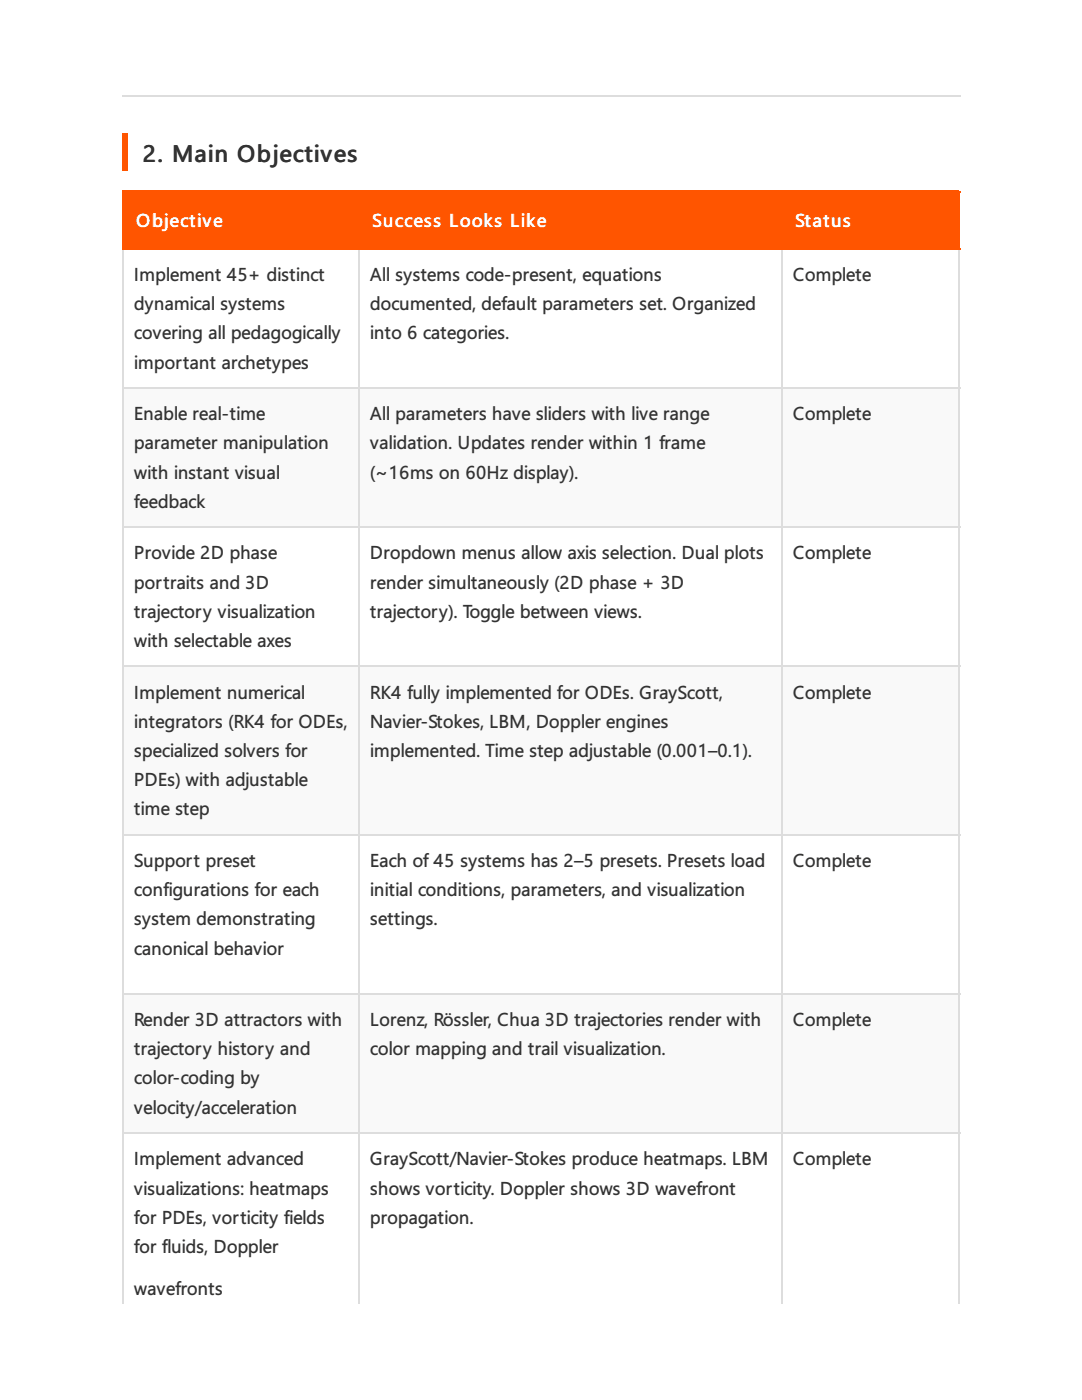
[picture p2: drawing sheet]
<svg xmlns="http://www.w3.org/2000/svg" width="216mm" height="279mm" viewBox="0 0 216 279" stroke-linecap="round" stroke-linejoin="round" font-family="sans-serif">
<defs><g id="words">
<text font-size="4.8" fill="#333" x="28.4" y="32.3">2. Main Objectives</text>
<g font-size="3.7" fill="#fff">
<text x="27.1" y="45.2">Objective</text>
<text x="74.2" y="45.2">Success Looks Like</text>
<text x="158.6" y="45.2">Status</text>
</g>
<g font-size="3.7" fill="#333">
<text x="26.7" y="56.1">Implement 45+ distinct</text>
<text x="73.8" y="56.1">All systems code-present, equations</text>
<text x="158.2" y="56.1">Complete</text>
<text x="26.7" y="61.9">dynamical systems</text>
<text x="73.8" y="61.9">documented, default parameters set. Organized</text>
<text x="26.7" y="67.7">covering all pedagogically</text>
<text x="73.8" y="67.7">into 6 categories.</text>
<text x="26.7" y="73.6">important archetypes</text>
<text x="26.7" y="83.9">Enable real-time</text>
<text x="73.8" y="83.9">All parameters have sliders with live range</text>
<text x="158.2" y="83.9">Complete</text>
<text x="26.7" y="89.7">parameter manipulation</text>
<text x="73.8" y="89.7">validation. Updates render within 1 frame</text>
<text x="26.7" y="95.5">with instant visual</text>
<text x="73.8" y="95.5">(~16ms on 60Hz display).</text>
<text x="26.7" y="101.3">feedback</text>
<text x="26.7" y="111.7">Provide 2D phase</text>
<text x="73.8" y="111.7">Dropdown menus allow axis selection. Dual plots</text>
<text x="158.2" y="111.7">Complete</text>
<text x="26.7" y="117.5">portraits and 3D</text>
<text x="73.8" y="117.5">render simultaneously (2D phase + 3D</text>
<text x="26.7" y="123.3">trajectory visualization</text>
<text x="73.8" y="123.3">trajectory). Toggle between views.</text>
<text x="26.7" y="129.1">with selectable axes</text>
<text x="26.7" y="139.4">Implement numerical</text>
<text x="73.8" y="139.4">RK4 fully implemented for ODEs. GrayScott,</text>
<text x="158.2" y="139.4">Complete</text>
<text x="26.7" y="145.3">integrators (RK4 for ODEs,</text>
<text x="73.8" y="145.3">Navier-Stokes, LBM, Doppler engines</text>
<text x="26.7" y="151.1">specialized solvers for</text>
<text x="73.8" y="151.1">implemented. Time step adjustable (0.001–0.1).</text>
<text x="26.7" y="156.9">PDEs) with adjustable</text>
<text x="26.7" y="162.7">time step</text>
<text x="26.7" y="173">Support preset</text>
<text x="73.8" y="173">Each of 45 systems has 2–5 presets. Presets load</text>
<text x="158.2" y="173">Complete</text>
<text x="26.7" y="178.9">configurations for each</text>
<text x="73.8" y="178.9">initial conditions, parameters, and visualization</text>
<text x="26.7" y="184.7">system demonstrating</text>
<text x="73.8" y="184.7">settings.</text>
<text x="26.7" y="190.5">canonical behavior</text>
<text x="26.7" y="204.8">Render 3D attractors with</text>
<text x="73.8" y="204.8">Lorenz, Rössler, Chua 3D trajectories render with</text>
<text x="158.2" y="204.8">Complete</text>
<text x="26.7" y="210.6">trajectory history and</text>
<text x="73.8" y="210.6">color mapping and trail visualization.</text>
<text x="26.7" y="216.4">color-coding by</text>
<text x="26.7" y="222.2">velocity/acceleration</text>
<text x="26.7" y="232.6">Implement advanced</text>
<text x="73.8" y="232.6">GrayScott/Navier-Stokes produce heatmaps. LBM</text>
<text x="158.2" y="232.6">Complete</text>
<text x="26.7" y="238.4">visualizations: heatmaps</text>
<text x="73.8" y="238.4">shows vorticity. Doppler shows 3D wavefront</text>
<text x="26.7" y="244.2">for PDEs, vorticity fields</text>
<text x="73.8" y="244.2">propagation.</text>
<text x="26.7" y="250">for fluids, Doppler</text>
<text x="26.7" y="258.5">wavefronts</text>
</g>
</g></defs>
<path d="M24.3 19.2h167.3" fill="none" stroke="#ddd" stroke-width=".31"/>
<g fill="#f50">
<path d="M24.3 26.7h1.1v7.4h-1.1z"/>
<path d="M24.3 38.1h47.1v11.4h-47.1z"/>
<path d="M71.4 38.1h84.4v11.4h-84.4z"/>
<path d="M155.8 38.1h35.5v11.4h-35.5z"/>
</g>
<g fill="#f9f9f9">
<path d="M24.3 77.3h47.1v27.7h-47.1z"/>
<path d="M71.4 77.3h84.4v27.7h-84.4z"/>
<path d="M155.8 77.3h35.5v27.7h-35.5z"/>
<path d="M24.3 132.8h47.1v33.6h-47.1z"/>
<path d="M71.4 132.8h84.4v33.6h-84.4z"/>
<path d="M155.8 132.8h35.5v33.6h-35.5z"/>
<path d="M24.3 198.2h47.1v27.8h-47.1z"/>
<path d="M71.4 198.2h84.4v27.8h-84.4z"/>
<path d="M155.8 198.2h35.5v27.8h-35.5z"/>
</g>
<path d="M24.5 49.5v210.6M71.6 49.5v210.6M156 49.5v210.6M191.4 49.5v210.6M24.3 77.4h167.3M24.3 105.2h167.3M24.3 133h167.3M24.3 166.6h167.3M24.3 198.3h167.3M24.3 226.1h167.3" fill="none" stroke="#ddd" stroke-width=".26"/>
<path d="M24.3 38.2h167.3M24.5 38.1v11.6M71.6 38.1v11.6M156 38.1v11.6M191.4 38.1v11.6M24.3 49.6h167.3" fill="none" stroke="#f50" stroke-width=".26"/>
<use href="#words"/>
</svg>
